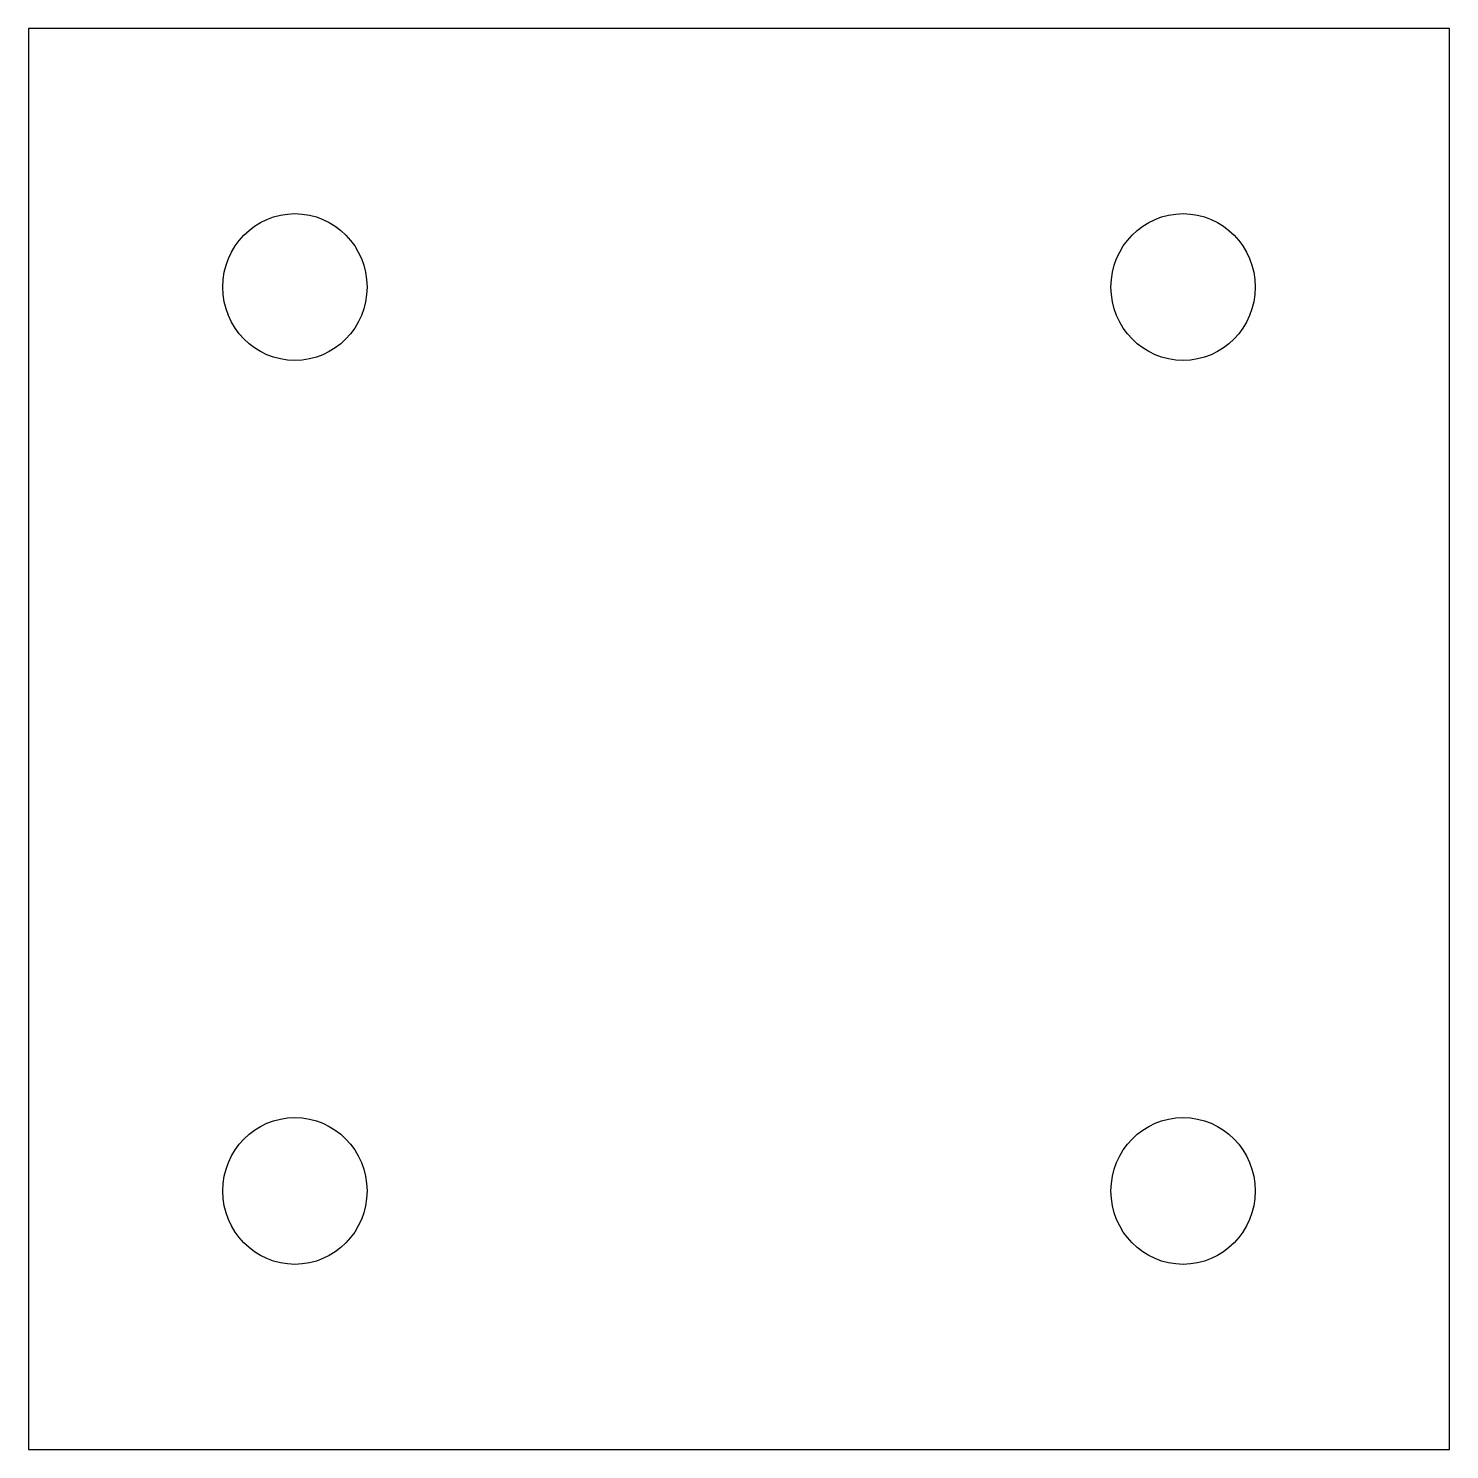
# Model space of a CAD drawing. Header units: millimetres. Extents: x -2 to 2, y -2 to 2.
import ezdxf

# ---------------------------------------------------------------- set-up
doc = ezdxf.new("R2010")
doc.units = ezdxf.units.MM

msp = doc.modelspace()

# ---------------------------------------------------------------- linework, layer by layer
for p, q in [((2, 2), (-2, 2)), ((-2, 2), (-2, -2)), ((2, -2), (2, 2)), ((-2, -2), (2, -2))]:
    msp.add_line(p, q)
for centre in [(-1.25, 1.2721), (1.25, 1.2721), (-1.25, -1.2721), (1.25, -1.2721)]:
    msp.add_ellipse(centre, major_axis=(0, -0.2066), ratio=0.982615, start_param=-3.141592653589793, end_param=3.141592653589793)

doc.saveas('drawing.dxf')
